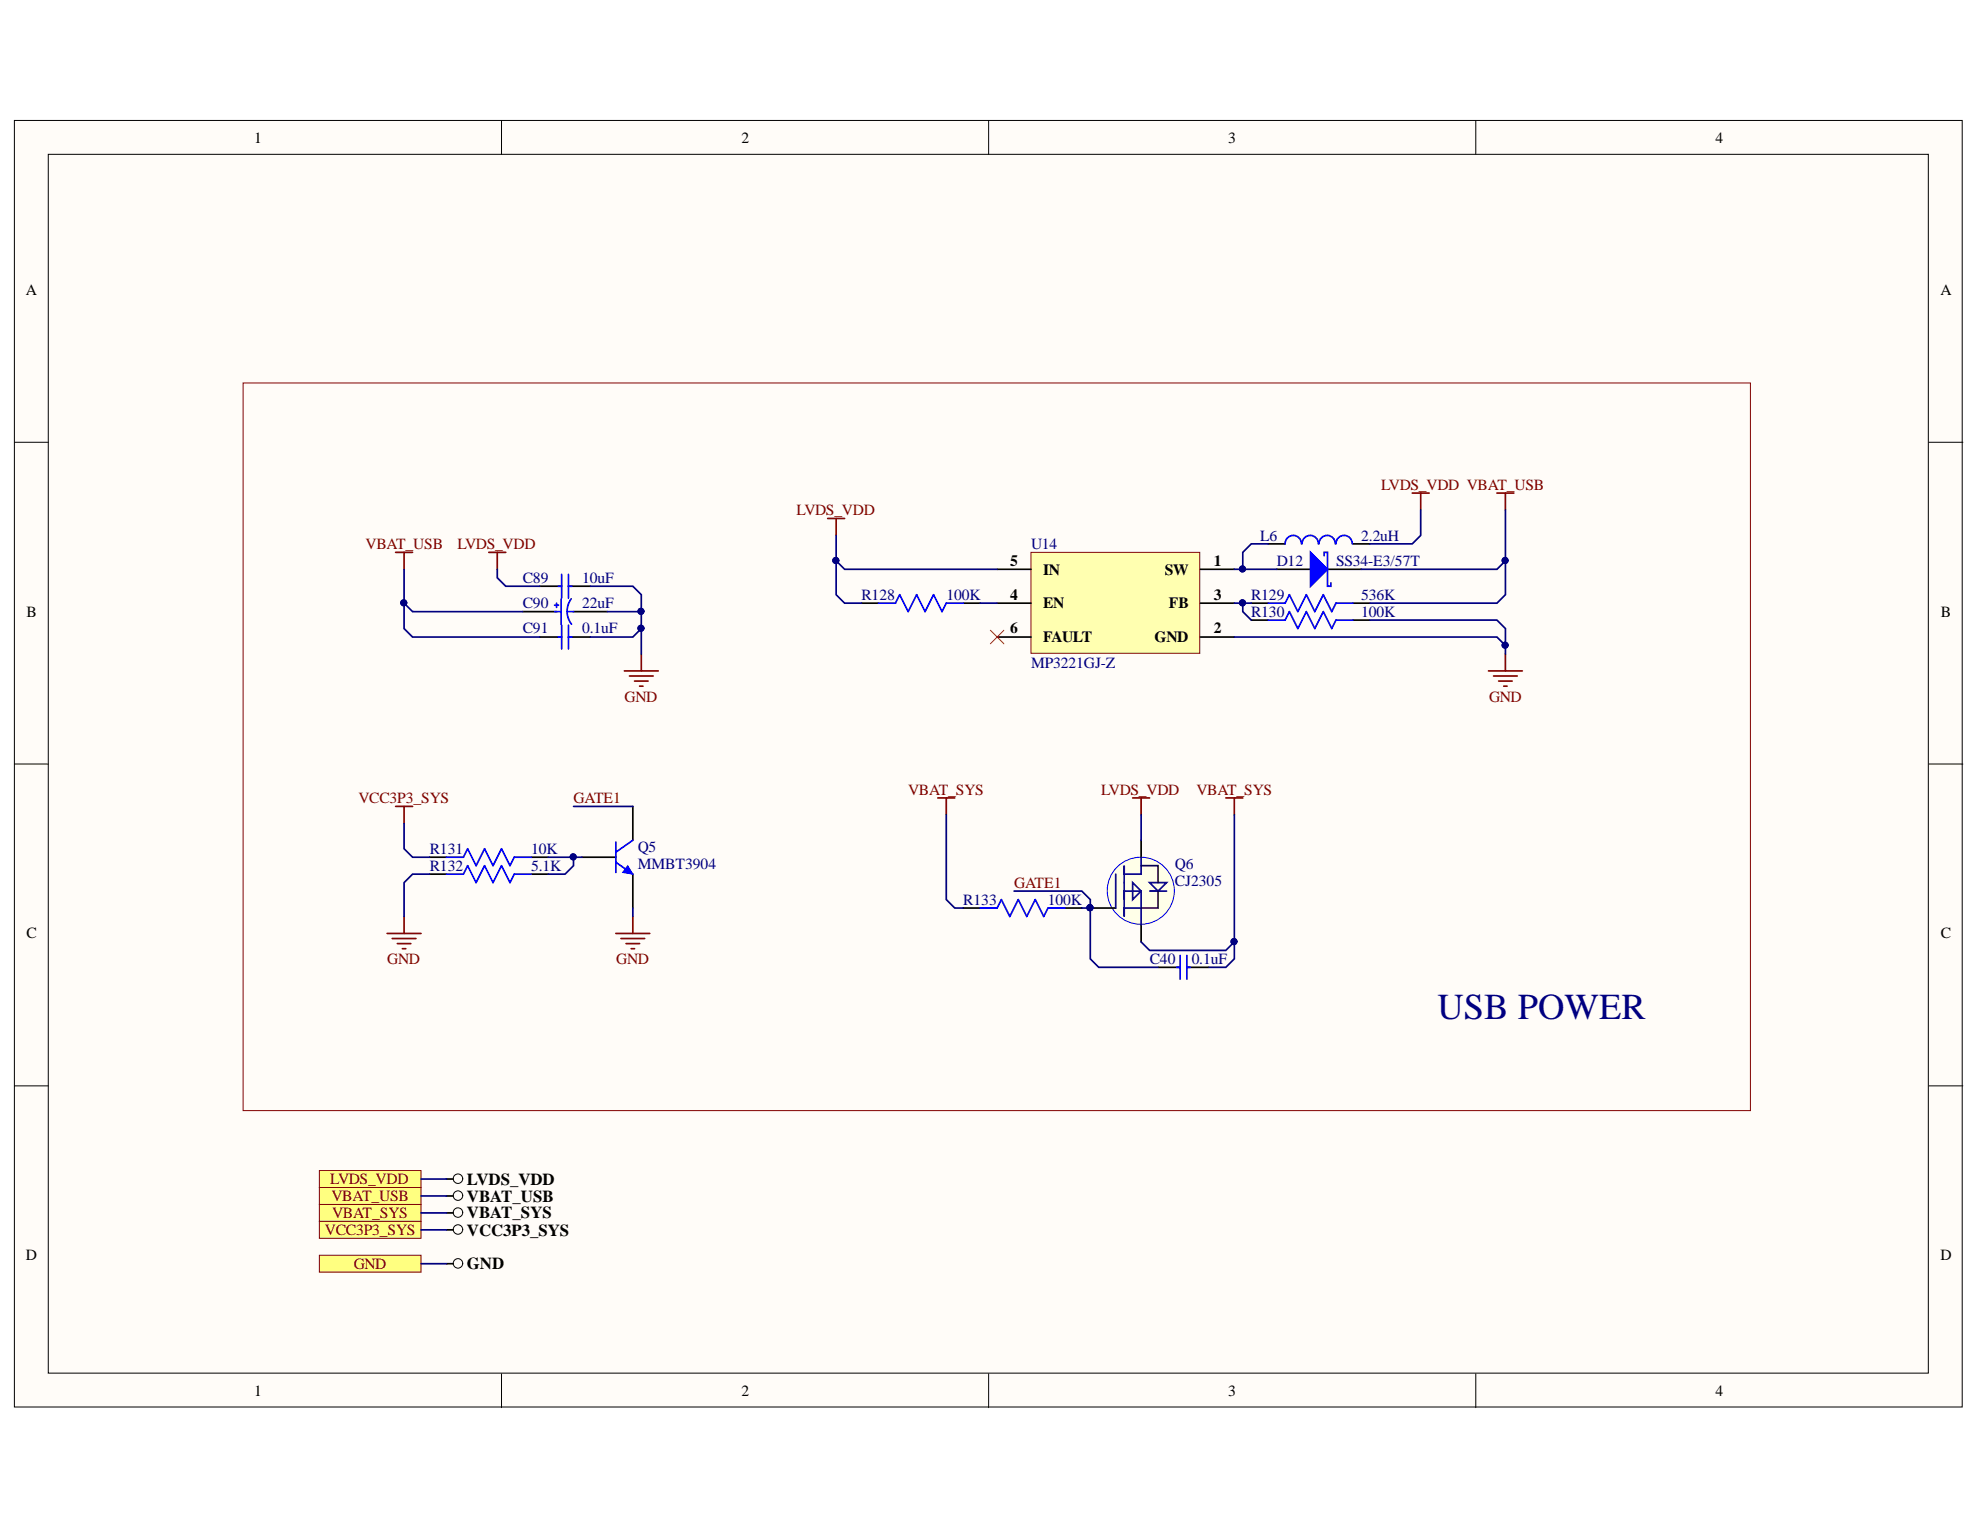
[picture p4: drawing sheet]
<svg xmlns="http://www.w3.org/2000/svg" width="279mm" height="216mm" viewBox="0 0 279 216" stroke-linecap="round" stroke-linejoin="round" font-family="sans-serif">
<defs><g id="words">
<text font-size="5.2" fill="#000080" x="202.8" y="143.8">USB POWER</text>
<g font-size="2.4">
<text x="65.9" y="167.2">LVDS_VDD</text>
<text x="65.9" y="169.6">VBAT_USB</text>
<text x="65.9" y="171.9">VBAT_SYS</text>
<text x="65.9" y="179.1">GND</text>
<text x="65.9" y="174.4">VCC3P3_SYS</text>
</g>
<g font-size="2.2">
<text x="35.9" y="20.1">1</text>
<text x="104.6" y="20.1">2</text>
<text x="173.3" y="20.1">3</text>
<text x="242.1" y="20.1">4</text>
<text x="3.6" y="41.6">A</text>
<text x="273.8" y="41.6">A</text>
<text x="142.5" y="79.8">5</text>
<text x="147.2" y="81.1">IN</text>
<text x="164.4" y="81.1">SW</text>
<text x="171.3" y="79.8">1</text>
<text x="3.7" y="87">B</text>
<text x="142.5" y="84.7">4</text>
<text x="142.5" y="89.4">6</text>
<text x="147.2" y="85.8">EN</text>
<text x="164.9" y="85.8">FB</text>
<text x="171.3" y="89.4">2</text>
<text x="171.3" y="84.7">3</text>
<text x="273.9" y="87">B</text>
<text x="147.2" y="90.7">FAULT</text>
<text x="162.9" y="90.7">GND</text>
<text x="3.7" y="132.4">C</text>
<text x="273.9" y="132.4">C</text>
<text x="3.6" y="177.8">D</text>
<text x="273.8" y="177.8">D</text>
<text x="35.9" y="196.9">1</text>
<text x="104.6" y="196.9">2</text>
<text x="173.3" y="196.9">3</text>
<text x="242.1" y="196.9">4</text>
</g>
<g font-size="2.2" fill="#800000">
<text x="194.9" y="69.1">LVDS_VDD VBAT_USB</text>
<text x="51.6" y="77.5">VBAT_USB</text>
<text x="64.5" y="77.5">LVDS_VDD</text>
<text x="112.4" y="72.7">LVDS_VDD</text>
<text x="88.1" y="99">GND</text>
<text x="210.1" y="99">GND</text>
<text x="50.6" y="113.3">VCC3P3_SYS</text>
<text x="81" y="113.3">GATE1</text>
<text x="128.2" y="112.1">VBAT_SYS</text>
<text x="155.4" y="112.1">LVDS_VDD</text>
<text x="168.8" y="112.1">VBAT_SYS</text>
<text x="143.1" y="125.2">GATE1</text>
<text x="54.6" y="136.1">GND</text>
<text x="87" y="136.1">GND</text>
<text x="46.6" y="167.1">LVDS_VDD</text>
<text x="46.8" y="169.5">VBAT_USB</text>
<text x="46.9" y="171.9">VBAT_SYS</text>
<text x="45.8" y="174.3">VCC3P3_SYS</text>
<text x="49.9" y="179">GND</text>
</g>
<g font-size="2.2" fill="#000080">
<text x="145.5" y="77.5">U14</text>
<text x="177.8" y="76.3">L6</text>
<text x="192.1" y="76.3">2.2uH</text>
<text x="73.8" y="82.3">C89</text>
<text x="82.1" y="82.3">10uF</text>
<text x="180.2" y="79.8">D12</text>
<text x="188.5" y="79.8">SS34-E3/57T</text>
<text x="73.8" y="89.4">C91</text>
<text x="73.8" y="85.8">C90</text>
<text x="82.1" y="89.4">0.1uF</text>
<text x="82.1" y="85.8">22uF</text>
<text x="121.6" y="84.7">R128</text>
<text x="133.6" y="84.7">100K</text>
<text x="176.5" y="84.7">R129</text>
<text x="176.5" y="87">R130</text>
<text x="192.1" y="84.7">536K</text>
<text x="192.1" y="87">100K</text>
<text x="145.5" y="94.2">MP3221GJ-Z</text>
<text x="60.6" y="120.5">R131</text>
<text x="60.6" y="122.9">R132</text>
<text x="74.9" y="120.5">10K</text>
<text x="74.9" y="122.9">5.1K</text>
<text x="90" y="120.3">Q5</text>
<text x="90" y="122.6">MMBT3904</text>
<text x="165.8" y="122.6">Q6</text>
<text x="165.8" y="125.1">CJ2305</text>
<text x="135.9" y="127.7">R133</text>
<text x="147.9" y="127.7">100K</text>
<text x="162.2" y="136.1">C40</text>
<text x="168.2" y="136.1">0.1uF</text>
</g>
</g></defs>
<g fill="#fffcf8" stroke="#000" stroke-width=".14">
<path d="M2 17h274.9v181.5h-274.9z"/>
<path d="M6.8 21.8h265.3v172h-265.3z"/>
</g>
<path d="M70.8 17v4.8M139.5 17v4.8M208.2 17v4.8M2 62.4h4.8M272.2 62.4h4.8M2 107.8h4.8M272.2 107.8h4.8M2 153.2h4.8M272.2 153.2h4.8M70.8 193.9v4.7M139.5 193.9v4.7M208.2 193.9v4.7" fill="none" stroke="#000" stroke-width=".14"/>
<path d="M34.3 54h212.7v102.7h-212.7z" fill="none" stroke="#800000" stroke-width=".14"/>
<path d="M145.5 77.9h23.8v14.3h-23.8z" fill="#ffffb0" stroke="#800000" stroke-width=".14"/>
<g fill="none" stroke="#000" stroke-width=".24">
<path d="M179 76.7h2.3M190.9 76.7h2.4M76.1 82.7h3.2M80.2 82.7h3.1M121.6 85.1h2.4M135.9 85.1h2.4M140.7 80.3h4.8M140.7 89.9h4.8M140.7 85.1h4.8M169.4 80.3h4.8M169.4 89.9h4.8M169.4 85.1h4.8"/>
<path d="M176.6 85.1h2.4M176.6 87.5h2.4M190.9 85.1h2.4M190.9 87.5h2.4"/>
</g>
<g fill="none" stroke="#800000" stroke-width=".24">
<path d="M55.8 77.9h2.4M57 77.9v2.4M69 77.9h2.4M70.2 77.9v2.4M116.8 73.2h2.4M118 73.2v2.4M199.3 69.6h2.4M200.5 69.6v2.4M211.2 69.6h2.4M212.4 69.6v2.4M88.1 94.7h4.8M88.8 95.4h3.4"/>
<path d="M89.5 96.1h2M90.3 96.8h.4M90.5 92.3v2.4M210 94.7h4.8M210.8 95.4h3.3M211.5 96.1h1.9M212.2 96.8h.5M212.4 92.3v2.4"/>
</g>
<path d="M183.6 76.7a1.15 1.15 0 0 0-1.1-1.1 1.15 1.15 0 0 0-1.2 1.1M186 76.7a1.15 1.15 0 0 0-1.1-1.1 1.15 1.15 0 0 0-1.2 1.1M188.4 76.7a1.15 1.15 0 0 0-1.1-1.1 1.15 1.15 0 0 0-1.2 1.1M190.8 76.7a1.15 1.15 0 0 0-1.1-1.1 1.15 1.15 0 0 0-1.2 1.1M78.8 82.7h.5M79.3 81.1v3.3M80.2 81.1v3.3M80.2 82.7h.5M124 85.1h2.4l.6-1.2 1.2 2.4 1.1-2.4 1.2 2.4 1.2-2.4 1.2 2.4 .6-1.2h2.4M179 85.1h2.3l.6-1.2 1.2 2.4 1.2-2.4 1.2 2.4 1.2-2.4 1.2 2.4 .6-1.2h2.4M179 87.5h2.3l.6-1.2 1.2 2.4 1.2-2.4 1.2 2.4 1.2-2.4 1.2 2.4 .6-1.2h2.4" fill="none" stroke="#00f" stroke-width=".24"/>
<path d="M139.7 88.9l2 1.9M141.7 88.9l-2 1.9" fill="none" stroke="#f00" stroke-width=".14"/>
<circle cx="161" cy="125.7" r="4.7" fill="#ffffe8" stroke="#00f" stroke-width=".14"/>
<path d="M89.3 113.8v4.8M161 118.6v2.4M82.1 121h4.8M89.3 123.4v4.7M135.9 128.1h2.4M150.3 128.1h2.4M153.9 128.1h3.5M161 130.5v2.4" fill="none" stroke="#000" stroke-width=".24"/>
<circle cx="153.8" cy="128.1" r=".43" fill="#000080" stroke="#000080" stroke-width=".14"/>
<path d="M157.4 123.4v4.7M158.6 126.9v2.4v-1.2h2.4v2.4M159.8 124.5l1.2 1.2-1.2 1.2zM161 121v2.4h-2.4v-1.2v4.7v-1.2h2.4v2.4M162.2 124.5h2.4l-1.2 1.2zM163.4 125.7h-1.2h2.4" fill="none" stroke="#0c0087" stroke-width=".24"/>
<path d="M161 122.2h2.4v2.3M163.4 125.7v2.4h-2.4" fill="none" stroke="#20124d" stroke-width=".24"/>
<path d="M86.9 118.8v4.3M89.3 118.6l-2.4 1.6M86.9 121.7l2.4 1.7M138.3 128.1h2.4l.6-1.2 1.2 2.4 1.2-2.4 1.2 2.4 1.2-2.4 1.2 2.4 .6-1.2h2.4" fill="none" stroke="#00f" stroke-width=".24"/>
<path d="M132.3 112.6h2.4M133.5 112.6v2.4" fill="none" stroke="#800000" stroke-width=".24"/>
<path d="M88.6 122.2l.7 1.2-1.4-.3z" fill="#00f"/>
<path d="M88.6 122.2l.7 1.2-1.4-.3z" fill="none" stroke="#00f" stroke-width=".14"/>
<path d="M180.2 80.3h4.7M187.3 80.3h4.8M60.6 121h2.4M60.6 123.4h2.4M75 121h2.3M75 123.4h2.3" fill="none" stroke="#000" stroke-width=".24"/>
<path d="M63 121h2.4l.6-1.2 1.2 2.4 1.2-2.4 1.2 2.4 1.2-2.4 1.2 2.4 .6-1.2h2.4M63 123.4h2.4l.6-1.2 1.2 2.3 1.2-2.3 1.2 2.3 1.2-2.3 1.2 2.3 .6-1.1h2.4" fill="none" stroke="#00f" stroke-width=".24"/>
<path d="M55.8 113.8h2.4M57 113.8v2.4M54.6 131.7h4.8M55.3 132.4h3.4M56.1 133.2h1.9M56.8 133.9h.5M57 129.3v2.4M86.9 131.7h4.8M87.6 132.4h3.4M88.3 133.2h2M89.1 133.9h.4M89.3 129.3v2.4" fill="none" stroke="#800000" stroke-width=".24"/>
<path d="M184.9 77.9l2.4 2.4-2.4 2.4z" fill="#00f"/>
<path d="M184.9 77.9l2.4 2.4-2.4 2.4zM186.8 78.4v-.5h.5v4.8h.5v-.5" fill="none" stroke="#00f" stroke-width=".24"/>
<circle cx="64.6" cy="178.3" r=".67" fill="none" stroke="#000" stroke-width=".14"/>
<path d="M63 178.3h1" fill="none" stroke="#000" stroke-width=".24"/>
<g fill="#ffff80" stroke="#800000" stroke-width=".14">
<path d="M45.1 177.1h14.3v2.4h-14.3z" fill-rule="evenodd"/>
<path d="M45.1 165.2h14.3v2.4h-14.3z" fill-rule="evenodd"/>
</g>
<circle cx="64.6" cy="166.3" r=".67" fill="none" stroke="#000" stroke-width=".14"/>
<path d="M63 166.4h1" fill="none" stroke="#000" stroke-width=".24"/>
<path d="M45.1 167.6h14.3v2.4h-14.3z" fill-rule="evenodd" fill="#ffff80" stroke="#800000" stroke-width=".14"/>
<circle cx="64.6" cy="168.7" r=".67" fill="none" stroke="#000" stroke-width=".14"/>
<path d="M63 168.8h1" fill="none" stroke="#000" stroke-width=".24"/>
<path d="M45.1 170h14.3v2.3h-14.3z" fill-rule="evenodd" fill="#ffff80" stroke="#800000" stroke-width=".14"/>
<circle cx="64.6" cy="171.1" r=".67" fill="none" stroke="#000" stroke-width=".14"/>
<path d="M63 171.2h1" fill="none" stroke="#000" stroke-width=".24"/>
<path d="M45.1 172.3h14.3v2.4h-14.3z" fill-rule="evenodd" fill="#ffff80" stroke="#800000" stroke-width=".14"/>
<circle cx="64.6" cy="173.5" r=".67" fill="none" stroke="#000" stroke-width=".14"/>
<path d="M73.8 86.3h4.7M76.1 89.9h3.2M80.2 89.9h3.1M80.9 86.3h4.8M163.4 136.5h3.1M167.5 136.5h3.1M63 173.5h1" fill="none" stroke="#000" stroke-width=".24"/>
<path d="M159.8 112.6h2.4M161 112.6v2.4M173 112.6h2.4M174.2 112.6v2.4" fill="none" stroke="#800000" stroke-width=".24"/>
<g fill="none" stroke="#00f" stroke-width=".24">
<path d="M78.3 85.4h.5M78.3 86.3h.9M78.5 85.1v.6M78.8 89.9h.5M79.2 84.5v3.6M79.3 88.2v3.4M80 86.3h.9M80.2 88.2v3.4M80.2 89.9h.5M80.6 84.5a2.94 2.94 0 0 0 .1 3.6M166 136.5h.5M166.5 134.8v3.4"/>
<path d="M167.5 134.8v3.4M167.5 136.5h.5"/>
</g>
<g fill="none" stroke="#000080" stroke-width=".24">
<path d="M118 79.1v4.8l1.2 1.2h2.4M118 75.6v3.5l1.2 1.2h21.5M179 76.7h-2.4l-1.2 1.2v2.4h4.8M200.5 72v3.6l-1.2 1.1h-6M212.4 79.1l-1.2 1.2h-19.1M212.4 72v11.9l-1.2 1.2h-17.9M57 80.3v8.4l1.2 1.2h17.9M57 85.1l1.2 1.2h15.6M70.2 80.3v1.2l1.2 1.2h4.7M83.3 82.7h6l1.2 1.2v2.4M85.7 86.3h4.8v6M90.5 88.7l-1.2 1.2h-6"/>
<path d="M138.3 85.1h2.4M174.2 89.9h37l1.2 1.2v1.2M174.2 85.1h2.4M174.2 80.3h1.2M175.4 85.1v1.2l1.2 1.2M193.3 87.5h17.9l1.2 1.2v2.4M57 116.2v3.6l1.2 1.2h2.4M80.9 113.8h8.4M133.5 115v11.9l1.2 1.2h1.2M161 115v3.6M174.2 115v17.9l-1.2 1.2h-10.8l-1.2-1.2M60.6 123.4h-2.4l-1.2 1.1v4.8"/>
<path d="M77.3 121h4.8M80.9 121v1.2l-1.2 1.2h-2.4M89.3 128.1v1.2M143.1 125.7h9.6l1.2 1.2v1.2h-1.2M153.9 128.1v7.2l1.1 1.2h8.4M174.2 132.9v2.4l-1.2 1.2h-2.4M59.4 178.3h3.6M59.4 173.5h3.6M59.4 171.2h3.6M59.4 168.8h3.6M59.4 166.4h3.6"/>
</g>
<g fill="#000080" stroke="#000080" stroke-width=".14">
<circle cx="57" cy="85.1" r=".43"/>
<circle cx="80.9" cy="120.9" r=".43"/>
<circle cx="90.4" cy="88.7" r=".43"/>
<circle cx="90.4" cy="86.3" r=".43"/>
<circle cx="117.9" cy="79.1" r=".43"/>
<circle cx="153.8" cy="128.1" r=".43"/>
<circle cx="174.1" cy="132.9" r=".43"/>
<circle cx="212.4" cy="91" r=".43"/>
<circle cx="175.3" cy="85.1" r=".43"/>
<circle cx="175.3" cy="80.3" r=".43"/>
<circle cx="212.4" cy="79.1" r=".43"/>
</g>
<use href="#words"/>
</svg>
